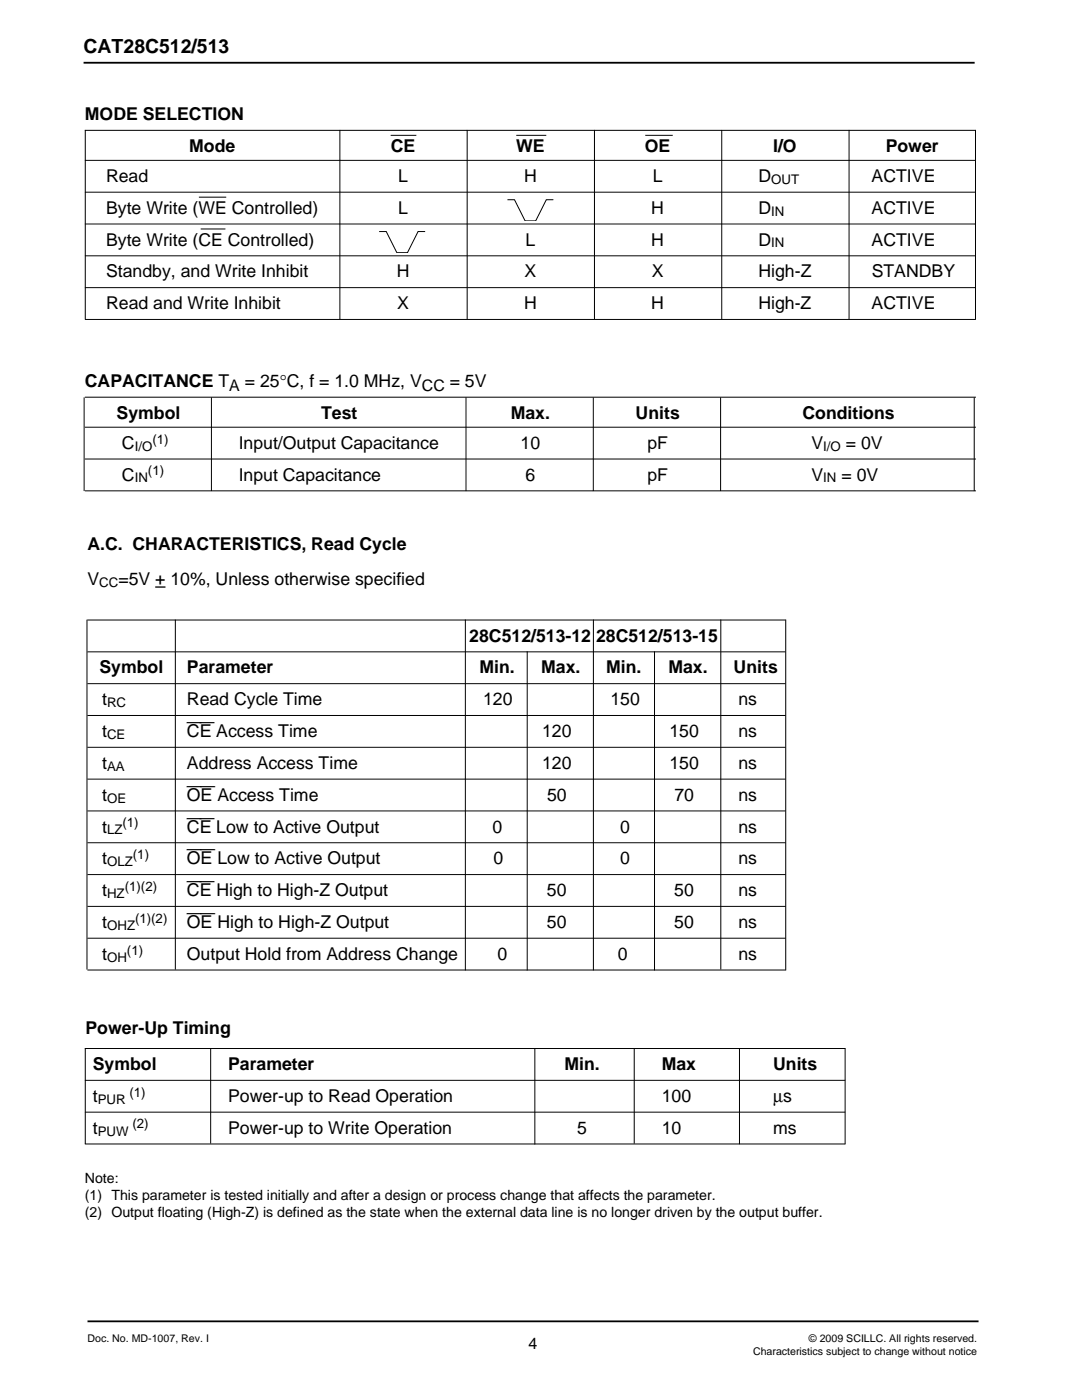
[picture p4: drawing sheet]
<svg xmlns="http://www.w3.org/2000/svg" width="216mm" height="279mm" viewBox="0 0 216 279" stroke-linecap="round" stroke-linejoin="round" font-family="sans-serif">
<defs><g id="words">
<text font-size="3.9" x="16.7" y="10.5">CAT28C512/513</text>
<g font-size="3.5">
<text x="16.9" y="24">MODE SELECTION</text>
<text x="37.7" y="30.3">Mode</text>
<text x="78" y="30.3">CE</text>
<text x="103" y="30.3">WE</text>
<text x="128.7" y="30.3">OE</text>
<text x="154.3" y="30.3">I/O</text>
<text x="176.7" y="30.3">Power</text>
<text x="21.2" y="36.3">Read</text>
<text x="79.4" y="36.3">L</text>
<text x="104.6" y="36.3">H</text>
<text x="130.2" y="36.3">L</text>
<text x="151.3" y="36.3">D</text>
<text x="173.9" y="36.3">ACTIVE</text>
<text x="21.2" y="42.7">Byte Write (WE Controlled)</text>
<text x="79.4" y="42.7">L</text>
<text x="130" y="42.7">H</text>
<text x="151.3" y="42.7">D</text>
<text x="173.9" y="42.7">ACTIVE</text>
<text x="21.2" y="49">Byte Write (CE Controlled)</text>
<text x="104.8" y="49">L</text>
<text x="130" y="49">H</text>
<text x="151.3" y="49">D</text>
<text x="173.9" y="49">ACTIVE</text>
<text x="21.2" y="55.4">Standby, and Write Inhibit</text>
<text x="79.2" y="55.4">H</text>
<text x="104.6" y="55.4">X</text>
<text x="130" y="55.4">X</text>
<text x="151.3" y="55.4">High-Z</text>
<text x="173.9" y="55.4">STANDBY</text>
<text x="21.2" y="61.7">Read and Write Inhibit</text>
<text x="79.2" y="61.7">X</text>
<text x="104.6" y="61.7">H</text>
<text x="130" y="61.7">H</text>
<text x="151.3" y="61.7">High-Z</text>
<text x="173.9" y="61.7">ACTIVE</text>
<text x="16.9" y="77.2">CAPACITANCE TA = 25°C, f = 1.0 MHz, VCC = 5V</text>
<text x="23.3" y="83.6">Symbol</text>
<text x="64.1" y="83.6">Test</text>
<text x="101.9" y="83.6">Max.</text>
<text x="126.8" y="83.6">Units</text>
<text x="160.1" y="83.6">Conditions</text>
<text x="24.3" y="89.6">C</text>
<text x="47.6" y="89.6">Input/Output Capacitance</text>
<text x="103.9" y="89.6">10</text>
<text x="129.2" y="89.6">pF</text>
<text x="161.9" y="89.6">V</text>
<text x="168.8" y="89.6">= 0V</text>
<text x="24.3" y="95.9">C</text>
<text x="47.6" y="95.9">Input Capacitance</text>
<text x="104.8" y="95.9">6</text>
<text x="129.2" y="95.9">pF</text>
<text x="161.9" y="95.9">V</text>
<text x="167.9" y="95.9">= 0V</text>
<text x="17.4" y="109.8">A.C. CHARACTERISTICS, Read Cycle</text>
<text x="17.4" y="116.8">V</text>
<text x="23.6" y="116.8">=5V + 10%, Unless otherwise specified</text>
<text x="93.6" y="128.1">28C512/513-12 28C512/513-15</text>
<text x="19.8" y="134.4">Symbol</text>
<text x="37.3" y="134.4">Parameter</text>
<text x="95.7" y="134.4">Min.</text>
<text x="108" y="134.4">Max.</text>
<text x="121" y="134.4">Min.</text>
<text x="133.4" y="134.4">Max.</text>
<text x="146.4" y="134.4">Units</text>
<text x="20.4" y="140.8">t</text>
<text x="37.3" y="140.8">Read Cycle Time</text>
<text x="96.4" y="140.8">120</text>
<text x="121.8" y="140.8">150</text>
<text x="147.3" y="140.8">ns</text>
<text x="20.4" y="147.1">t</text>
<text x="37.3" y="147.1">CEAccess Time</text>
<text x="108.2" y="147.1">120</text>
<text x="133.6" y="147.1">150</text>
<text x="147.3" y="147.1">ns</text>
<text x="20.4" y="153.5">t</text>
<text x="37.3" y="153.5">Address Access Time</text>
<text x="108.2" y="153.5">120</text>
<text x="133.6" y="153.5">150</text>
<text x="147.3" y="153.5">ns</text>
<text x="20.4" y="159.8">t</text>
<text x="37.3" y="159.8">OEAccess Time</text>
<text x="109.2" y="159.8">50</text>
<text x="134.6" y="159.8">70</text>
<text x="147.3" y="159.8">ns</text>
<text x="20.4" y="166.2">t</text>
<text x="37.3" y="166.2">CELow to Active Output</text>
<text x="98.3" y="166.2">0</text>
<text x="123.8" y="166.2">0</text>
<text x="147.4" y="166.2">ns</text>
<text x="20.4" y="172.5">t</text>
<text x="37.3" y="172.5">OELow to Active Output</text>
<text x="98.5" y="172.5">0</text>
<text x="123.8" y="172.5">0</text>
<text x="147.3" y="172.5">ns</text>
<text x="20.4" y="178.9">t</text>
<text x="37.3" y="178.9">CEHigh to High-Z Output</text>
<text x="109.1" y="178.9">50</text>
<text x="134.5" y="178.9">50</text>
<text x="147.3" y="178.9">ns</text>
<text x="20.4" y="185.2">t</text>
<text x="37.3" y="185.2">OEHigh to High-Z Output</text>
<text x="109.1" y="185.2">50</text>
<text x="134.5" y="185.2">50</text>
<text x="147.3" y="185.2">ns</text>
<text x="20.4" y="191.6">t</text>
<text x="37.3" y="191.6">Output Hold from Address Change</text>
<text x="99.3" y="191.6">0</text>
<text x="123.3" y="191.6">0</text>
<text x="147.3" y="191.6">ns</text>
<text x="17.1" y="206.4">Power-Up Timing</text>
<text x="18.5" y="213.6">Symbol</text>
<text x="45.5" y="213.6">Parameter</text>
<text x="112.6" y="213.6">Min.</text>
<text x="132" y="213.6">Max</text>
<text x="154.3" y="213.6">Units</text>
<text x="18.5" y="219.9">t</text>
<text x="45.5" y="219.9">Power-up to Read Operation</text>
<text x="132" y="219.9">100</text>
<text x="154.3" y="219.9">µs</text>
<text x="18.5" y="226.3">t</text>
<text x="45.5" y="226.3">Power-up to Write Operation</text>
<text x="115.2" y="226.3">5</text>
<text x="132" y="226.3">10</text>
<text x="154.3" y="226.3">ms</text>
</g>
<text font-size="3.2" x="105.5" y="269.2">4</text>
<g font-size="2.8">
<text x="16.9" y="236">Note:</text>
<text x="16.9" y="239.4">(1) This parameter is tested initially and after a design or process change that affects the parameter.</text>
<text x="16.9" y="242.8">(2) Output floating (High-Z) is defined as the state when the external data line is no longer driven by the output buffer.</text>
</g>
<g font-size="2.6">
<text x="153.9" y="36.7">OUT</text>
<text x="153.9" y="43">IN</text>
<text x="153.9" y="49.4">IN</text>
<text x="26.9" y="89.9">I/O</text>
<text x="30.4" y="88.5">(1)</text>
<text x="164.3" y="89.9">I/O</text>
<text x="29.5" y="94.9">(1)</text>
<text x="26.9" y="96.3">IN</text>
<text x="164.3" y="96.3">IN</text>
<text x="19.8" y="117.2">CC</text>
<text x="21.4" y="141.1">RC</text>
<text x="21.4" y="147.5">CE</text>
<text x="21.4" y="153.8">AA</text>
<text x="21.4" y="160.2">OE</text>
<text x="21.4" y="166.5">LZ</text>
<text x="24.4" y="165.1">(1)</text>
<text x="21.4" y="172.9">OLZ</text>
<text x="26.5" y="171.4">(1)</text>
<text x="21.4" y="179.2">HZ</text>
<text x="24.9" y="177.8">(1)(2)</text>
<text x="21.4" y="185.6">OHZ</text>
<text x="26.9" y="184.1">(1)(2)</text>
<text x="21.4" y="191.9">OH</text>
<text x="25.3" y="190.5">(1)</text>
<text x="19.5" y="220.3">PUR</text>
<text x="25.8" y="218.9">(1)</text>
<text x="19.5" y="226.6">PUW</text>
<text x="26.4" y="225.2">(2)</text>
</g>
<g font-size="2.1">
<text x="17.5" y="267.9">Doc. No. MD-1007, Rev. I</text>
<text x="161.4" y="267.9">© 2009 SCILLC. All rights reserved.</text>
<text x="150.3" y="270.4">Characteristics subject to change without notice</text>
</g>
</g></defs>
<path d="M16.7 12.5h177.8M17.5 263.7h177.8" fill="none" stroke="#000" stroke-width=".36"/>
<g fill="none" stroke="#000" stroke-width=".2">
<path d="M16.9 26h177.8M16.9 32h177.8M16.9 38.4h177.8M17 25.9v37.8M39.7 39.3h5.4M67.8 25.9v37.8M78 27h5.1M93.2 25.9v37.8M101.2 39.9h1.5l2.1 4.2h2.1l2.1-4.2h1.4M103 27h6M118.6 25.9v37.8M128.8 27h5.4"/>
<path d="M144 25.9v37.8M169.4 25.9v37.8M194.6 25.9v37.8M16.9 44.7h177.8M16.9 51.1h177.8M16.9 57.4h177.8M40 45.7h5M75.7 46.2h1.4l2.1 4.2h2.1l2.1-4.2h1.4M16.8 79.3v18.7M16.9 63.8h177.8M16.9 79.3h177.8M42.2 79.3v18.7"/>
<path d="M93 79.3v18.7M118.4 79.3v18.7M143.8 79.3v18.7M194.4 79.3v18.7M16.9 85.3h177.8M16.9 91.6h177.8M16.9 98h177.8M17.4 123.7v69.8M17.4 123.7h139.4M17.4 130.1h139.4M17.4 136.4h139.4M35 123.7v69.8"/>
<path d="M92.9 123.6v70.1M105.2 130v63.7M118.4 123.6v70.1M130.6 130v63.7M143.8 123.6v69.9M156.8 123.6v70.1M17.4 142.8h139.4M17.4 149.1h139.4M17.4 155.5h139.4M17.4 161.8h139.4M17.4 168.2h139.4M17.4 174.5h139.4"/>
<path d="M17.4 180.9h139.4M17.4 187.2h139.4M17.4 193.6h139.4M16.9 209.3h151.8M16.9 215.6h151.8M17 209.2v19.1M42 209.2v19M106.7 209.2v19.2M126.6 209.2v19M147.6 209.2v19.2M168.6 209.2v19.2M16.9 222h151.8"/>
<path d="M16.9 228.3h151.8"/>
</g>
<path d="M31 117.2h2" fill="none" stroke="#000" stroke-width=".26"/>
<use href="#words"/>
</svg>
